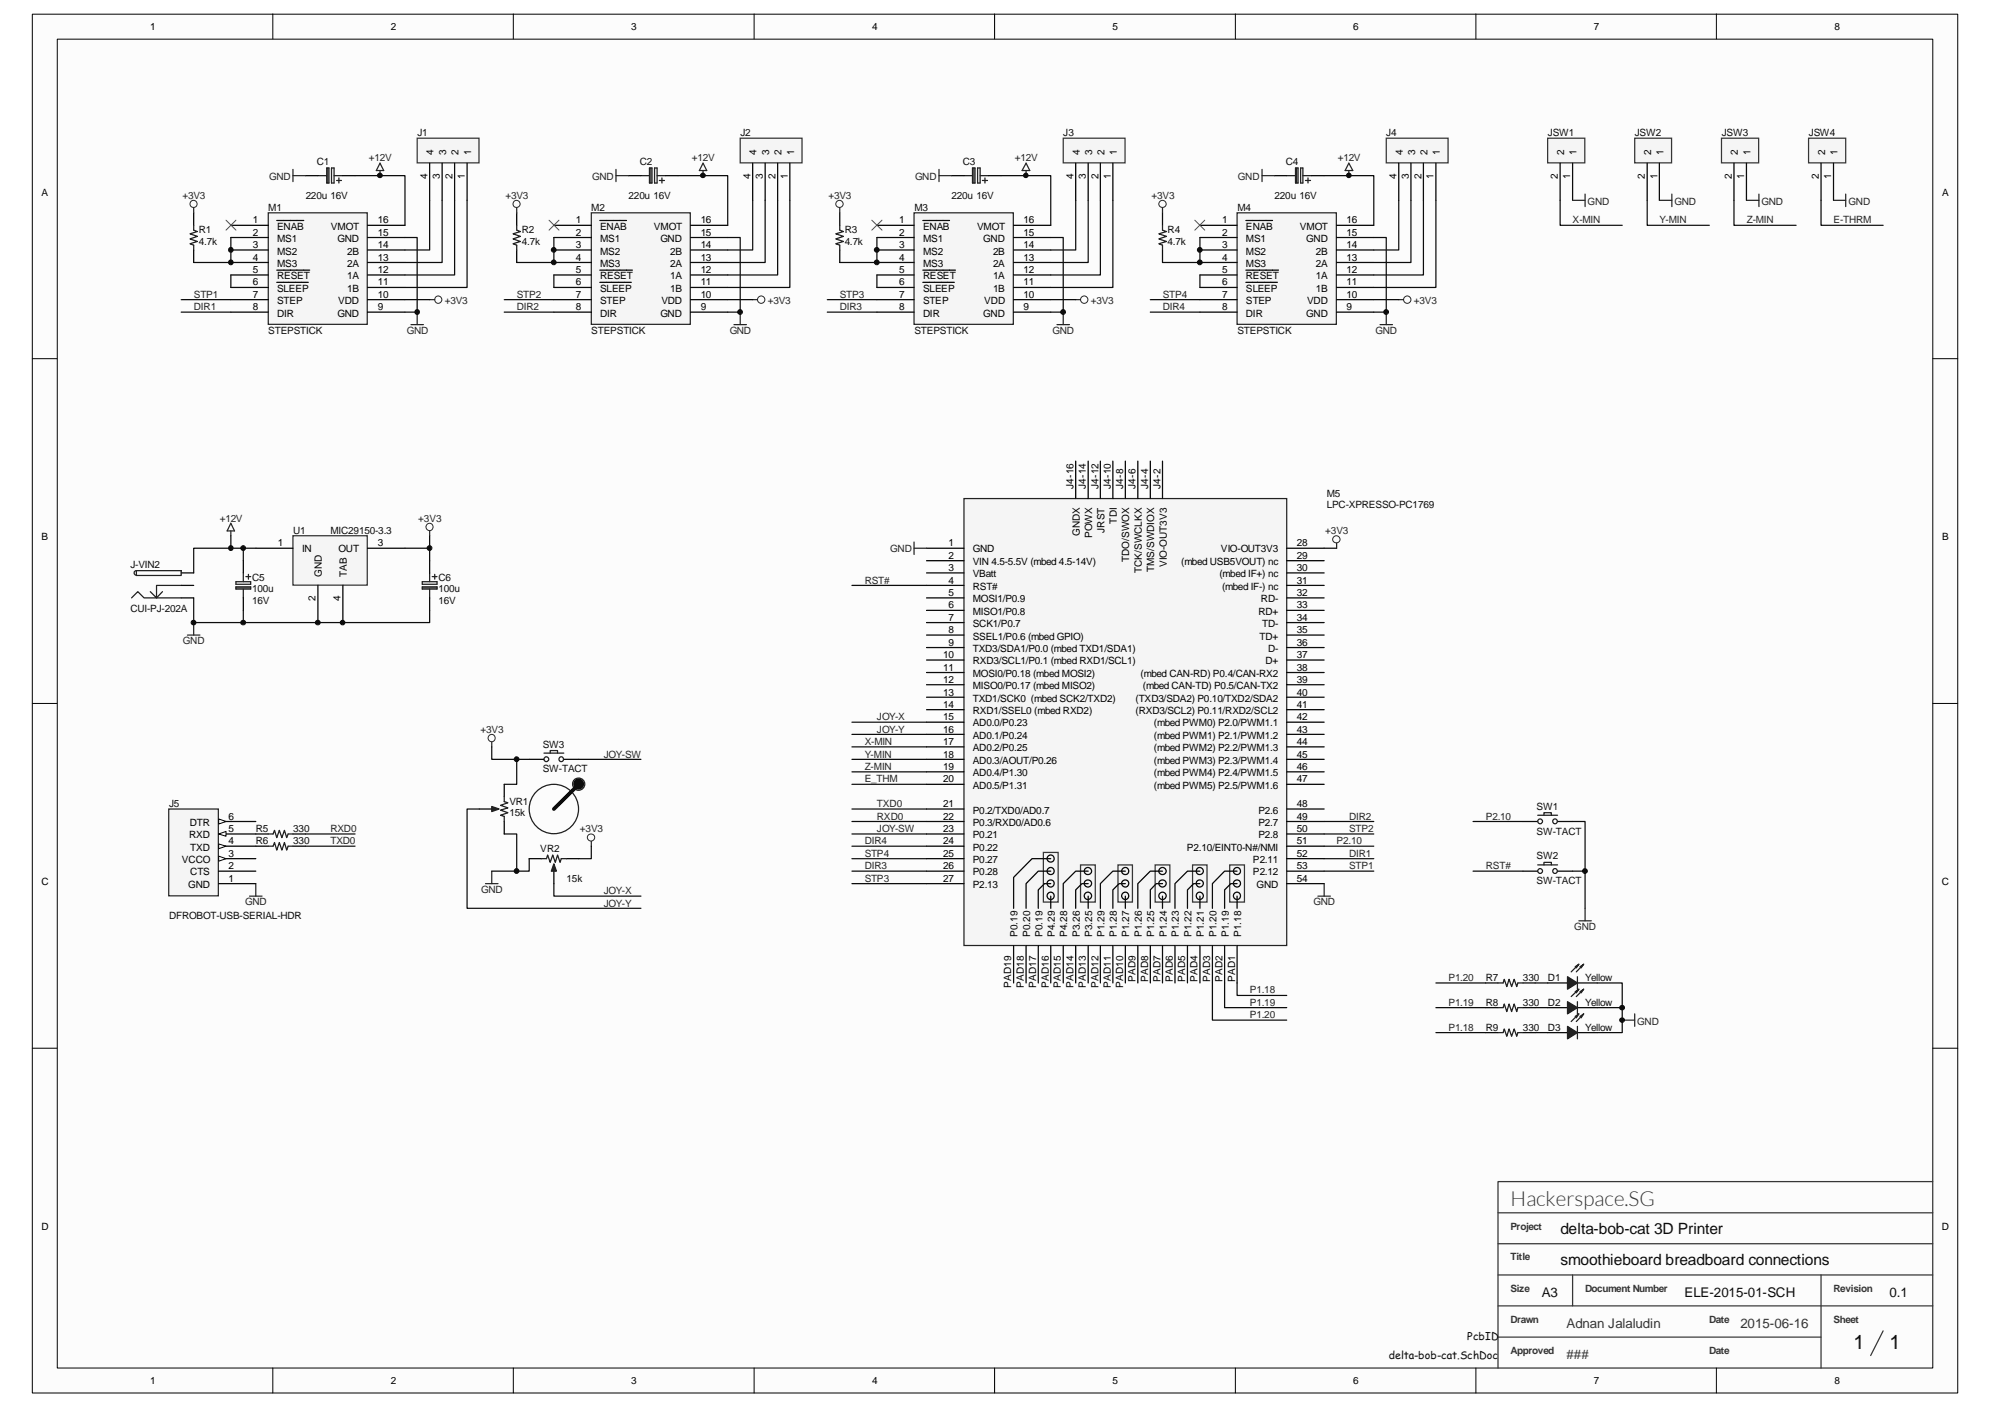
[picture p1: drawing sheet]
<svg xmlns="http://www.w3.org/2000/svg" width="297mm" height="210mm" viewBox="0 0 297 210" stroke-linecap="round" stroke-linejoin="round" font-family="sans-serif">
<defs><g id="words">
<text font-size="3.1" fill="#353535" x="225.5" y="179.9">Hackerspace.SG</text>
<g font-size="3" fill="#0e0e0e">
<text x="276.6" y="201.2">1</text>
<text x="282" y="201.2">1</text>
</g>
<g font-size="2.3" fill="#0e0e0e">
<text x="232.9" y="184.1">delta-bob-cat 3D Printer</text>
<text x="232.9" y="188.8">smoothieboard breadboard connections</text>
</g>
<g font-size="2" fill="#0e0e0e">
<text x="230.1" y="193.5">A3</text>
<text x="251.5" y="193.5">ELE-2015-01-SCH</text>
<text x="282" y="193.5">0.1</text>
</g>
<g font-size="2" fill="#353535">
<text x="233.8" y="198.1">Adnan Jalaludin</text>
<text x="233.8" y="202.8">###</text>
<text x="259.8" y="198.1">2015-06-16</text>
</g>
<g font-size="1.6" fill="#0e0e0e">
<text x="207.3" y="202.7">delta-bob-cat.SchDoc</text>
<text x="219" y="199.9">PcbID</text>
</g>
<g font-size="1.5">
<text x="22.4" y="4.5">1</text>
<text x="58.3" y="4.5">2</text>
<text x="94.2" y="4.5">3</text>
<text x="130.2" y="4.5">4</text>
<text x="166.1" y="4.5">5</text>
<text x="202" y="4.5">6</text>
<text x="237.9" y="4.5">7</text>
<text x="273.8" y="4.5">8</text>
<text x="64.7" y="23.1" transform="rotate(-90 64.7 23.1)">4</text>
<text x="66.6" y="23.1" transform="rotate(-90 66.6 23.1)">3</text>
<text x="68.4" y="23.1" transform="rotate(-90 68.4 23.1)">2</text>
<text x="70.3" y="23.1" transform="rotate(-90 70.3 23.1)">1</text>
<text x="112.9" y="23.1" transform="rotate(-90 112.9 23.1)">4</text>
<text x="114.8" y="23.1" transform="rotate(-90 114.8 23.1)">3</text>
<text x="116.7" y="23.1" transform="rotate(-90 116.7 23.1)">2</text>
<text x="118.5" y="23.1" transform="rotate(-90 118.5 23.1)">1</text>
<text x="161.2" y="23.1" transform="rotate(-90 161.2 23.1)">4</text>
<text x="163" y="23.1" transform="rotate(-90 163 23.1)">3</text>
<text x="164.9" y="23.1" transform="rotate(-90 164.9 23.1)">2</text>
<text x="166.7" y="23.1" transform="rotate(-90 166.7 23.1)">1</text>
<text x="209.4" y="23.1" transform="rotate(-90 209.4 23.1)">4</text>
<text x="211.2" y="23.1" transform="rotate(-90 211.2 23.1)">3</text>
<text x="213.1" y="23.1" transform="rotate(-90 213.1 23.1)">2</text>
<text x="214.9" y="23.1" transform="rotate(-90 214.9 23.1)">1</text>
<text x="233.5" y="23.1" transform="rotate(-90 233.5 23.1)">2</text>
<text x="235.3" y="23.1" transform="rotate(-90 235.3 23.1)">1</text>
<text x="246.5" y="23.1" transform="rotate(-90 246.5 23.1)">2</text>
<text x="248.3" y="23.1" transform="rotate(-90 248.3 23.1)">1</text>
<text x="259.4" y="23.1" transform="rotate(-90 259.4 23.1)">2</text>
<text x="261.3" y="23.1" transform="rotate(-90 261.3 23.1)">1</text>
<text x="272.4" y="23.1" transform="rotate(-90 272.4 23.1)">2</text>
<text x="274.3" y="23.1" transform="rotate(-90 274.3 23.1)">1</text>
<text x="6.2" y="29.2">A</text>
<text x="63.8" y="26.7" transform="rotate(-90 63.8 26.7)">4</text>
<text x="65.7" y="26.7" transform="rotate(-90 65.7 26.7)">3</text>
<text x="67.5" y="26.7" transform="rotate(-90 67.5 26.7)">2</text>
<text x="69.4" y="26.7" transform="rotate(-90 69.4 26.7)">1</text>
<text x="112" y="26.7" transform="rotate(-90 112 26.7)">4</text>
<text x="113.9" y="26.7" transform="rotate(-90 113.9 26.7)">3</text>
<text x="115.7" y="26.7" transform="rotate(-90 115.7 26.7)">2</text>
<text x="117.6" y="26.7" transform="rotate(-90 117.6 26.7)">1</text>
<text x="160.2" y="26.7" transform="rotate(-90 160.2 26.7)">4</text>
<text x="162.1" y="26.7" transform="rotate(-90 162.1 26.7)">3</text>
<text x="164" y="26.7" transform="rotate(-90 164 26.7)">2</text>
<text x="165.8" y="26.7" transform="rotate(-90 165.8 26.7)">1</text>
<text x="208.4" y="26.7" transform="rotate(-90 208.4 26.7)">4</text>
<text x="210.3" y="26.7" transform="rotate(-90 210.3 26.7)">3</text>
<text x="212.2" y="26.7" transform="rotate(-90 212.2 26.7)">2</text>
<text x="214" y="26.7" transform="rotate(-90 214 26.7)">1</text>
<text x="232.5" y="26.7" transform="rotate(-90 232.5 26.7)">2</text>
<text x="234.4" y="26.7" transform="rotate(-90 234.4 26.7)">1</text>
<text x="245.5" y="26.7" transform="rotate(-90 245.5 26.7)">2</text>
<text x="247.4" y="26.7" transform="rotate(-90 247.4 26.7)">1</text>
<text x="258.5" y="26.7" transform="rotate(-90 258.5 26.7)">2</text>
<text x="260.3" y="26.7" transform="rotate(-90 260.3 26.7)">1</text>
<text x="271.5" y="26.7" transform="rotate(-90 271.5 26.7)">2</text>
<text x="273.3" y="26.7" transform="rotate(-90 273.3 26.7)">1</text>
<text x="289.9" y="29.2">A</text>
<text x="37.8" y="33.3">1</text>
<text x="37.8" y="35.2">2</text>
<text x="41.4" y="34.2">ENAB</text>
<text x="49.4" y="34.2">VMOT</text>
<text x="56.4" y="35.2">15</text>
<text x="56.4" y="33.3">16</text>
<text x="86" y="33.3">1</text>
<text x="86" y="35.2">2</text>
<text x="89.6" y="34.2">ENAB</text>
<text x="97.6" y="34.2">VMOT</text>
<text x="104.6" y="33.3">16</text>
<text x="104.6" y="35.2">15</text>
<text x="134.2" y="33.3">1</text>
<text x="134.2" y="35.2">2</text>
<text x="137.8" y="34.2">ENAB</text>
<text x="145.8" y="34.2">VMOT</text>
<text x="152.8" y="35.2">15</text>
<text x="152.8" y="33.3">16</text>
<text x="182.4" y="33.3">1</text>
<text x="182.4" y="35.2">2</text>
<text x="186" y="34.2">ENAB</text>
<text x="194" y="34.2">VMOT</text>
<text x="201" y="35.2">15</text>
<text x="201" y="33.3">16</text>
<text x="37.8" y="37">3</text>
<text x="37.8" y="38.9">4</text>
<text x="37.8" y="40.7">5</text>
<text x="41.4" y="36.1">MS1</text>
<text x="41.4" y="38">MS2</text>
<text x="41.4" y="39.8">MS3</text>
<text x="41.4" y="41.7">RESET</text>
<text x="50.4" y="36.1">GND</text>
<text x="51.8" y="41.7">1A</text>
<text x="51.8" y="39.8">2A</text>
<text x="51.8" y="38">2B</text>
<text x="56.4" y="40.7">12</text>
<text x="56.4" y="38.9">13</text>
<text x="56.4" y="37">14</text>
<text x="86" y="37">3</text>
<text x="86" y="38.9">4</text>
<text x="86" y="40.7">5</text>
<text x="89.6" y="36.1">MS1</text>
<text x="89.6" y="38">MS2</text>
<text x="89.6" y="39.8">MS3</text>
<text x="89.6" y="41.7">RESET</text>
<text x="98.6" y="36.1">GND</text>
<text x="100" y="41.7">1A</text>
<text x="100" y="39.8">2A</text>
<text x="100" y="38">2B</text>
<text x="104.6" y="40.7">12</text>
<text x="104.6" y="38.9">13</text>
<text x="104.6" y="37">14</text>
<text x="134.2" y="37">3</text>
<text x="134.2" y="38.9">4</text>
<text x="134.2" y="40.7">5</text>
<text x="137.8" y="36.1">MS1</text>
<text x="137.8" y="38">MS2</text>
<text x="137.8" y="39.8">MS3</text>
<text x="137.8" y="41.7">RESET</text>
<text x="146.8" y="36.1">GND</text>
<text x="148.2" y="41.7">1A</text>
<text x="148.2" y="39.8">2A</text>
<text x="148.2" y="38">2B</text>
<text x="152.8" y="40.7">12</text>
<text x="152.8" y="38.9">13</text>
<text x="152.8" y="37">14</text>
<text x="182.4" y="37">3</text>
<text x="182.4" y="38.9">4</text>
<text x="182.4" y="40.7">5</text>
<text x="186" y="36.1">MS1</text>
<text x="186" y="38">MS2</text>
<text x="186" y="39.8">MS3</text>
<text x="186" y="41.7">RESET</text>
<text x="195" y="36.1">GND</text>
<text x="196.4" y="41.7">1A</text>
<text x="196.4" y="39.8">2A</text>
<text x="196.4" y="38">2B</text>
<text x="201" y="40.7">12</text>
<text x="201" y="38.9">13</text>
<text x="201" y="37">14</text>
<text x="37.8" y="42.6">6</text>
<text x="37.8" y="44.4">7</text>
<text x="37.8" y="46.3">8</text>
<text x="41.4" y="43.5">SLEEP</text>
<text x="41.4" y="45.4">STEP</text>
<text x="41.4" y="47.2">DIR</text>
<text x="50.4" y="47.2">GND</text>
<text x="50.5" y="45.4">VDD</text>
<text x="51.8" y="43.5">1B</text>
<text x="56.4" y="44.4">10</text>
<text x="56.4" y="46.3">9</text>
<text x="56.4" y="42.6">11</text>
<text x="86" y="42.6">6</text>
<text x="86" y="44.4">7</text>
<text x="86" y="46.3">8</text>
<text x="89.6" y="43.5">SLEEP</text>
<text x="89.6" y="45.4">STEP</text>
<text x="89.6" y="47.2">DIR</text>
<text x="98.6" y="47.2">GND</text>
<text x="98.7" y="45.4">VDD</text>
<text x="100" y="43.5">1B</text>
<text x="104.6" y="44.4">10</text>
<text x="104.6" y="46.3">9</text>
<text x="104.6" y="42.6">11</text>
<text x="134.2" y="42.6">6</text>
<text x="134.2" y="44.4">7</text>
<text x="134.2" y="46.3">8</text>
<text x="137.8" y="43.5">SLEEP</text>
<text x="137.8" y="45.4">STEP</text>
<text x="137.8" y="47.2">DIR</text>
<text x="146.8" y="47.2">GND</text>
<text x="146.9" y="45.4">VDD</text>
<text x="148.2" y="43.5">1B</text>
<text x="152.8" y="44.4">10</text>
<text x="152.8" y="42.6">11</text>
<text x="152.8" y="46.3">9</text>
<text x="182.4" y="42.6">6</text>
<text x="182.4" y="44.4">7</text>
<text x="182.4" y="46.3">8</text>
<text x="186" y="43.5">SLEEP</text>
<text x="186" y="45.4">STEP</text>
<text x="186" y="47.2">DIR</text>
<text x="195" y="47.2">GND</text>
<text x="195.1" y="45.4">VDD</text>
<text x="196.4" y="43.5">1B</text>
<text x="201" y="44.4">10</text>
<text x="201" y="46.3">9</text>
<text x="201" y="42.6">11</text>
<text x="160.2" y="72.9" transform="rotate(-90 160.2 72.9)">J4-16</text>
<text x="162.1" y="72.9" transform="rotate(-90 162.1 72.9)">J4-14</text>
<text x="164" y="72.9" transform="rotate(-90 164 72.9)">J4-12</text>
<text x="165.8" y="72.9" transform="rotate(-90 165.8 72.9)">J4-10</text>
<text x="167.6" y="72.9" transform="rotate(-90 167.6 72.9)">J4-8</text>
<text x="169.5" y="72.9" transform="rotate(-90 169.5 72.9)">J4-6</text>
<text x="171.4" y="72.9" transform="rotate(-90 171.4 72.9)">J4-4</text>
<text x="173.2" y="72.9" transform="rotate(-90 173.2 72.9)">J4-2</text>
<text x="6.2" y="80.6">B</text>
<text x="41.5" y="81.5">1</text>
<text x="45.1" y="82.4">IN</text>
<text x="50.5" y="82.4">OUT</text>
<text x="56.4" y="81.5">3</text>
<text x="141.6" y="81.5">1</text>
<text x="141.6" y="83.4">2</text>
<text x="145.2" y="82.4">GND</text>
<text x="161.2" y="80" transform="rotate(-90 161.2 80)">GNDX</text>
<text x="163" y="80.3" transform="rotate(-90 163 80.3)">POWX</text>
<text x="164.9" y="79.5" transform="rotate(-90 164.9 79.5)">JRST</text>
<text x="166.7" y="78.1" transform="rotate(-90 166.7 78.1)">TDI</text>
<text x="168.6" y="83.8" transform="rotate(-90 168.6 83.8)">TDO/SWOX</text>
<text x="182.2" y="82.4">VIO-OUT3V3</text>
<text x="193.6" y="81.5">28</text>
<text x="193.6" y="83.4">29</text>
<text x="289.9" y="80.6">B</text>
<text x="47.1" y="89.7" transform="rotate(-90 47.1 89.7)">2</text>
<text x="48" y="86.1" transform="rotate(-90 48 86.1)">GND</text>
<text x="50.8" y="89.7" transform="rotate(-90 50.8 89.7)">4</text>
<text x="51.8" y="86.1" transform="rotate(-90 51.8 86.1)">TAB</text>
<text x="141.6" y="85.2">3</text>
<text x="141.6" y="87.1">4</text>
<text x="141.6" y="88.9">5</text>
<text x="145.2" y="84.3">VIN 4.5-5.5V (mbed 4.5-14V)</text>
<text x="145.2" y="86.1">VBatt</text>
<text x="145.2" y="88">RST#</text>
<text x="145.2" y="89.8">MOSI1/P0.9</text>
<text x="170.4" y="85.5" transform="rotate(-90 170.4 85.5)">TCK/SWCLKX</text>
<text x="172.3" y="85.3" transform="rotate(-90 172.3 85.3)">TMS/SWDIOX</text>
<text x="174.2" y="84.6" transform="rotate(-90 174.2 84.6)">VIO-OUT3V3</text>
<text x="176.3" y="84.3">(mbed USB5VOUT) nc</text>
<text x="182" y="86.1">(mbed IF+) nc</text>
<text x="182.4" y="88">(mbed IF-) nc</text>
<text x="188.2" y="89.8">RD-</text>
<text x="193.6" y="85.2">30</text>
<text x="193.6" y="87.1">31</text>
<text x="193.6" y="88.9">32</text>
<text x="141.6" y="90.8">6</text>
<text x="141.6" y="92.6">7</text>
<text x="141.6" y="94.5">8</text>
<text x="145.2" y="91.7">MISO1/P0.8</text>
<text x="145.2" y="93.6">SCK1/P0.7</text>
<text x="145.2" y="95.4">SSEL1/P0.6 (mbed GPIO)</text>
<text x="187.8" y="91.7">RD+</text>
<text x="188" y="95.4">TD+</text>
<text x="188.4" y="93.6">TD-</text>
<text x="193.6" y="94.5">35</text>
<text x="193.6" y="90.8">33</text>
<text x="193.6" y="92.6">34</text>
<text x="140.8" y="98.2">10</text>
<text x="140.8" y="100">11</text>
<text x="140.8" y="101.9">12</text>
<text x="141.6" y="96.4">9</text>
<text x="145.2" y="97.2">TXD3/SDA1/P0.0 (mbed TXD1/SDA1)</text>
<text x="145.2" y="99.1">RXD3/SCL1/P0.1 (mbed RXD1/SCL1)</text>
<text x="145.2" y="101">MOSI0/P0.18 (mbed MOSI2)</text>
<text x="170.3" y="101">(mbed CAN-RD) P0.4/CAN-RX2</text>
<text x="188.9" y="99.1">D+</text>
<text x="189.3" y="97.2">D-</text>
<text x="193.6" y="100">38</text>
<text x="193.6" y="101.9">39</text>
<text x="193.6" y="96.4">36</text>
<text x="193.6" y="98.2">37</text>
<text x="140.8" y="103.8">13</text>
<text x="140.8" y="105.6">14</text>
<text x="140.8" y="107.4">15</text>
<text x="145.2" y="102.8">MISO0/P0.17 (mbed MISO2)</text>
<text x="145.2" y="104.7">TXD1/SCK0 (mbed SCK2/TXD2)</text>
<text x="145.2" y="106.5">RXD1/SSEL0 (mbed RXD2)</text>
<text x="169.5" y="104.7">(TXD3/SDA2) P0.10/TXD2/SDA2</text>
<text x="169.5" y="106.5">(RXD3/SCL2) P0.11/RXD2/SCL2</text>
<text x="170.6" y="102.8">(mbed CAN-TD) P0.5/CAN-TX2</text>
<text x="193.6" y="103.8">40</text>
<text x="193.6" y="105.6">41</text>
<text x="193.6" y="107.4">42</text>
<text x="140.8" y="109.3">16</text>
<text x="140.8" y="111.2">17</text>
<text x="140.8" y="113">18</text>
<text x="145.2" y="108.4">AD0.0/P0.23</text>
<text x="145.2" y="110.2">AD0.1/P0.24</text>
<text x="145.2" y="112.1">AD0.2/P0.25</text>
<text x="145.2" y="113.9">AD0.3/AOUT/P0.26</text>
<text x="172.3" y="108.4">(mbed PWM0) P2.0/PWM1.1</text>
<text x="172.3" y="110.2">(mbed PWM1) P2.1/PWM1.2</text>
<text x="172.3" y="112.1">(mbed PWM2) P2.2/PWM1.3</text>
<text x="172.3" y="113.9">(mbed PWM3) P2.3/PWM1.4</text>
<text x="193.6" y="109.3">43</text>
<text x="193.6" y="111.2">44</text>
<text x="193.6" y="113">45</text>
<text x="140.8" y="114.9">19</text>
<text x="140.8" y="116.7">20</text>
<text x="145.2" y="115.8">AD0.4/P1.30</text>
<text x="145.2" y="117.6">AD0.5/P1.31</text>
<text x="172.3" y="115.8">(mbed PWM4) P2.4/PWM1.5</text>
<text x="172.3" y="117.6">(mbed PWM5) P2.5/PWM1.6</text>
<text x="193.6" y="114.9">46</text>
<text x="193.6" y="116.7">47</text>
<text x="28.2" y="125.1">RXD</text>
<text x="28.3" y="123.2">DTR</text>
<text x="34.1" y="126">4</text>
<text x="34.1" y="124.1">5</text>
<text x="34.1" y="122.3">6</text>
<text x="140.8" y="120.4">21</text>
<text x="140.8" y="122.3">22</text>
<text x="140.8" y="124.1">23</text>
<text x="140.8" y="126">24</text>
<text x="145.2" y="121.4">P0.2/TXD0/AD0.7</text>
<text x="145.2" y="123.2">P0.3/RXD0/AD0.6</text>
<text x="145.2" y="125.1">P0.21</text>
<text x="187.8" y="121.4">P2.6</text>
<text x="187.8" y="123.2">P2.7</text>
<text x="187.8" y="125.1">P2.8</text>
<text x="193.6" y="126">51</text>
<text x="193.6" y="120.4">48</text>
<text x="193.6" y="122.3">49</text>
<text x="193.6" y="124.1">50</text>
<text x="27.1" y="128.8">VCCO</text>
<text x="28.4" y="130.6">CTS</text>
<text x="28.4" y="126.9">TXD</text>
<text x="34.1" y="129.7">2</text>
<text x="34.1" y="127.8">3</text>
<text x="34.1" y="131.5">1</text>
<text x="140.8" y="127.8">25</text>
<text x="140.8" y="129.7">26</text>
<text x="140.8" y="131.5">27</text>
<text x="145.2" y="126.9">P0.22</text>
<text x="145.2" y="128.8">P0.27</text>
<text x="145.2" y="130.6">P0.28</text>
<text x="177.2" y="126.9">P2.10/EINT0-N#/NMI</text>
<text x="187" y="128.8">P2.11</text>
<text x="187" y="130.6">P2.12</text>
<text x="193.6" y="127.8">52</text>
<text x="193.6" y="129.7">53</text>
<text x="193.6" y="131.5">54</text>
<text x="6.2" y="132">C</text>
<text x="28.1" y="132.5">GND</text>
<text x="145.2" y="132.5">P2.13</text>
<text x="187.6" y="132.5">GND</text>
<text x="289.9" y="132">C</text>
<text x="151.9" y="139.8" transform="rotate(-90 151.9 139.8)">P0.19</text>
<text x="153.8" y="139.8" transform="rotate(-90 153.8 139.8)">P0.20</text>
<text x="155.6" y="139.8" transform="rotate(-90 155.6 139.8)">P0.19</text>
<text x="157.4" y="139.8" transform="rotate(-90 157.4 139.8)">P4.29</text>
<text x="159.3" y="139.8" transform="rotate(-90 159.3 139.8)">P4.28</text>
<text x="161.2" y="139.8" transform="rotate(-90 161.2 139.8)">P3.26</text>
<text x="163" y="139.8" transform="rotate(-90 163 139.8)">P3.25</text>
<text x="164.9" y="139.8" transform="rotate(-90 164.9 139.8)">P1.29</text>
<text x="166.7" y="139.8" transform="rotate(-90 166.7 139.8)">P1.28</text>
<text x="168.6" y="139.8" transform="rotate(-90 168.6 139.8)">P1.27</text>
<text x="170.4" y="139.8" transform="rotate(-90 170.4 139.8)">P1.26</text>
<text x="172.3" y="139.8" transform="rotate(-90 172.3 139.8)">P1.25</text>
<text x="174.2" y="139.8" transform="rotate(-90 174.2 139.8)">P1.24</text>
<text x="176" y="139.8" transform="rotate(-90 176 139.8)">P1.23</text>
<text x="177.8" y="139.8" transform="rotate(-90 177.8 139.8)">P1.22</text>
<text x="179.7" y="139.8" transform="rotate(-90 179.7 139.8)">P1.21</text>
<text x="181.6" y="139.8" transform="rotate(-90 181.6 139.8)">P1.20</text>
<text x="183.4" y="139.8" transform="rotate(-90 183.4 139.8)">P1.19</text>
<text x="185.2" y="139.8" transform="rotate(-90 185.2 139.8)">P1.18</text>
<text x="151" y="147.4" transform="rotate(-90 151 147.4)">PAD19</text>
<text x="152.8" y="147.4" transform="rotate(-90 152.8 147.4)">PAD18</text>
<text x="154.7" y="147.4" transform="rotate(-90 154.7 147.4)">PAD17</text>
<text x="156.5" y="147.4" transform="rotate(-90 156.5 147.4)">PAD16</text>
<text x="158.4" y="147.4" transform="rotate(-90 158.4 147.4)">PAD15</text>
<text x="160.2" y="147.4" transform="rotate(-90 160.2 147.4)">PAD14</text>
<text x="162.1" y="147.4" transform="rotate(-90 162.1 147.4)">PAD13</text>
<text x="164" y="147.4" transform="rotate(-90 164 147.4)">PAD12</text>
<text x="165.8" y="147.4" transform="rotate(-90 165.8 147.4)">PAD11</text>
<text x="167.6" y="147.4" transform="rotate(-90 167.6 147.4)">PAD10</text>
<text x="169.5" y="146.5" transform="rotate(-90 169.5 146.5)">PAD9</text>
<text x="171.4" y="146.5" transform="rotate(-90 171.4 146.5)">PAD8</text>
<text x="173.2" y="146.5" transform="rotate(-90 173.2 146.5)">PAD7</text>
<text x="175.1" y="146.5" transform="rotate(-90 175.1 146.5)">PAD6</text>
<text x="176.9" y="146.5" transform="rotate(-90 176.9 146.5)">PAD5</text>
<text x="178.8" y="146.5" transform="rotate(-90 178.8 146.5)">PAD4</text>
<text x="180.6" y="146.5" transform="rotate(-90 180.6 146.5)">PAD3</text>
<text x="182.5" y="146.5" transform="rotate(-90 182.5 146.5)">PAD2</text>
<text x="184.4" y="146.5" transform="rotate(-90 184.4 146.5)">PAD1</text>
<text x="6.2" y="183.4">D</text>
<text x="289.9" y="183.4">D</text>
<text x="22.4" y="206.5">1</text>
<text x="58.3" y="206.5">2</text>
<text x="94.2" y="206.5">3</text>
<text x="130.2" y="206.5">4</text>
<text x="166.1" y="206.5">5</text>
<text x="202" y="206.5">6</text>
<text x="237.9" y="206.5">7</text>
<text x="273.8" y="206.5">8</text>
</g>
<g font-size="1.5" fill="#0e0e0e">
<text x="62.3" y="20.4">J1</text>
<text x="110.5" y="20.4">J2</text>
<text x="158.7" y="20.4">J3</text>
<text x="206.9" y="20.4">J4</text>
<text x="231.1" y="20.4">JSW1</text>
<text x="244" y="20.4">JSW2</text>
<text x="257" y="20.4">JSW3</text>
<text x="270" y="20.4">JSW4</text>
<text x="45.6" y="29.6">220u 16V</text>
<text x="47.3" y="24.6">C1</text>
<text x="93.8" y="29.6">220u 16V</text>
<text x="95.5" y="24.6">C2</text>
<text x="142" y="29.6">220u 16V</text>
<text x="143.7" y="24.6">C3</text>
<text x="190.2" y="29.6">220u 16V</text>
<text x="191.9" y="24.6">C4</text>
<text x="29.7" y="34.8">R1</text>
<text x="40" y="31.5">M1</text>
<text x="77.9" y="34.8">R2</text>
<text x="88.3" y="31.5">M2</text>
<text x="126.1" y="34.8">R3</text>
<text x="136.5" y="31.5">M3</text>
<text x="174.3" y="34.8">R4</text>
<text x="184.7" y="31.5">M4</text>
<text x="29.7" y="36.5">4.7k</text>
<text x="77.9" y="36.5">4.7k</text>
<text x="126.1" y="36.5">4.7k</text>
<text x="174.3" y="36.5">4.7k</text>
<text x="40" y="49.8">STEPSTICK</text>
<text x="88.3" y="49.8">STEPSTICK</text>
<text x="136.5" y="49.8">STEPSTICK</text>
<text x="184.7" y="49.8">STEPSTICK</text>
<text x="198" y="74.1">M5</text>
<text x="198" y="75.8">LPC-XPRESSO-PC1769</text>
<text x="43.8" y="79.7">U1</text>
<text x="49.3" y="79.7">MIC29150-3.3</text>
<text x="19.5" y="84.7">J-VIN2</text>
<text x="37.6" y="86.7">C5</text>
<text x="37.6" y="88.3">100u</text>
<text x="65.4" y="86.7">C6</text>
<text x="65.4" y="88.3">100u</text>
<text x="19.5" y="91.3">CUI-PJ-202A</text>
<text x="37.6" y="90">16V</text>
<text x="65.4" y="90">16V</text>
<text x="81" y="111.5">SW3</text>
<text x="81" y="115.2">SW-TACT</text>
<text x="25.2" y="120.4">J5</text>
<text x="38.2" y="126">R6</text>
<text x="38.2" y="124.1">R5</text>
<text x="43.8" y="126">330</text>
<text x="43.8" y="124.1">330</text>
<text x="76" y="120.1">VR1</text>
<text x="76" y="121.7">15k</text>
<text x="229.4" y="120.8">SW1</text>
<text x="229.4" y="124.5">SW-TACT</text>
<text x="80.6" y="127.1">VR2</text>
<text x="84.5" y="131.5">15k</text>
<text x="229.4" y="128.2">SW2</text>
<text x="229.4" y="131.9">SW-TACT</text>
<text x="25.2" y="137.1">DFROBOT-USB-SERIAL-HDR</text>
<text x="221.8" y="146.3">R7</text>
<text x="227.3" y="146.3">330</text>
<text x="231.1" y="146.3">D1</text>
<text x="236.6" y="146.3">Yellow</text>
<text x="221.8" y="150.1">R8</text>
<text x="221.8" y="153.8">R9</text>
<text x="227.3" y="150.1">330</text>
<text x="227.3" y="153.8">330</text>
<text x="231.1" y="150.1">D2</text>
<text x="231.1" y="153.8">D3</text>
<text x="236.6" y="150.1">Yellow</text>
<text x="236.6" y="153.8">Yellow</text>
</g>
<g font-size="1.5" fill="#262626">
<text x="27.2" y="29.6">+3V3</text>
<text x="40.2" y="26.8">GND</text>
<text x="55" y="24">+12V</text>
<text x="75.4" y="29.6">+3V3</text>
<text x="88.4" y="26.8">GND</text>
<text x="103.2" y="24">+12V</text>
<text x="123.7" y="29.6">+3V3</text>
<text x="136.6" y="26.8">GND</text>
<text x="151.5" y="24">+12V</text>
<text x="171.9" y="29.6">+3V3</text>
<text x="184.8" y="26.8">GND</text>
<text x="199.7" y="24">+12V</text>
<text x="234.7" y="33.3">X-MIN</text>
<text x="237" y="30.6">GND</text>
<text x="247.7" y="33.3">Y-MIN</text>
<text x="249.9" y="30.6">GND</text>
<text x="260.7" y="33.3">Z-MIN</text>
<text x="262.9" y="30.6">GND</text>
<text x="273.7" y="33.3">E-THRM</text>
<text x="275.9" y="30.6">GND</text>
<text x="28.9" y="44.4">STP1</text>
<text x="28.9" y="46.3">DIR1</text>
<text x="66.4" y="45.4">+3V3</text>
<text x="77.1" y="44.4">STP2</text>
<text x="77.1" y="46.3">DIR2</text>
<text x="114.6" y="45.4">+3V3</text>
<text x="125.3" y="44.4">STP3</text>
<text x="125.3" y="46.3">DIR3</text>
<text x="162.8" y="45.4">+3V3</text>
<text x="173.6" y="44.4">STP4</text>
<text x="173.6" y="46.3">DIR4</text>
<text x="211" y="45.4">+3V3</text>
<text x="60.7" y="49.8">GND</text>
<text x="108.9" y="49.8">GND</text>
<text x="157.1" y="49.8">GND</text>
<text x="205.3" y="49.8">GND</text>
<text x="32.8" y="77.8">+12V</text>
<text x="62.4" y="77.8">+3V3</text>
<text x="132.9" y="82.4">GND</text>
<text x="197.8" y="79.7">+3V3</text>
<text x="129.1" y="87.1">RST#</text>
<text x="27.3" y="96.1">GND</text>
<text x="130.9" y="107.4">JOY-X</text>
<text x="71.7" y="109.3">+3V3</text>
<text x="90.1" y="113">JOY-SW</text>
<text x="129.1" y="111.2">X-MIN</text>
<text x="129.1" y="113">Y-MIN</text>
<text x="130.9" y="109.3">JOY-Y</text>
<text x="129.1" y="114.9">Z-MIN</text>
<text x="129.1" y="116.7">E_THM</text>
<text x="49.3" y="126">TXD0</text>
<text x="49.3" y="124.1">RXD0</text>
<text x="86.6" y="124.1">+3V3</text>
<text x="129.1" y="126">DIR4</text>
<text x="130.9" y="120.4">TXD0</text>
<text x="130.9" y="122.3">RXD0</text>
<text x="130.9" y="124.1">JOY-SW</text>
<text x="199.5" y="126">P2.10</text>
<text x="201.4" y="124.1">STP2</text>
<text x="201.4" y="122.3">DIR2</text>
<text x="221.8" y="122.3">P2.10</text>
<text x="129.1" y="131.5">STP3</text>
<text x="129.1" y="129.7">DIR3</text>
<text x="129.1" y="127.8">STP4</text>
<text x="201.4" y="129.7">STP1</text>
<text x="201.4" y="127.8">DIR1</text>
<text x="221.8" y="129.7">RST#</text>
<text x="36.6" y="135">GND</text>
<text x="71.8" y="133.2">GND</text>
<text x="90.1" y="133.4">JOY-X</text>
<text x="90.1" y="135.3">JOY-Y</text>
<text x="196" y="135">GND</text>
<text x="235" y="138.8">GND</text>
<text x="186.6" y="148.2">P1.18</text>
<text x="216.2" y="146.3">P1.20</text>
<text x="186.6" y="151.9">P1.20</text>
<text x="186.6" y="150.1">P1.19</text>
<text x="216.2" y="150.1">P1.19</text>
<text x="216.2" y="153.8">P1.18</text>
<text x="244.4" y="152.9">GND</text>
</g>
<g font-size="1.5" fill="#353535">
<text x="225.5" y="183.4">Project</text>
<text x="225.5" y="188">Title</text>
<text x="225.5" y="192.7">Size</text>
<text x="225.5" y="197.3">Drawn</text>
<text x="236.6" y="192.7">Document Number</text>
<text x="255.1" y="197.3">Date</text>
<text x="273.7" y="192.7">Revision</text>
<text x="273.7" y="197.3">Sheet</text>
<text x="225.5" y="202">Approved</text>
<text x="255.1" y="202">Date</text>
</g>
</g></defs>
<path d="M4.9 2.2h287.3v205.6h-287.3z" fill="#fcfcfc"/>
<path d="M4.8 2.1h287.4v205.7h-287.4z" fill="none" stroke="#000" stroke-width=".15"/>
<path d="M8.6 5.9h279.9v198.2h-279.9z" fill="#fcfcfc"/>
<g fill="none" stroke="#000" stroke-width=".15">
<path d="M8.5 5.8h280v198.3h-280zM40.7 2.1v3.7M76.6 2.1v3.7M112.6 2.1v3.7M148.5 2.1v3.7M184.4 2.1v3.7M220.3 2.1v3.7M256.2 2.1v3.7M4.8 53.5h3.7M288.5 53.5h3.7M4.8 104.9h3.7M288.5 104.9h3.7"/>
<path d="M4.8 156.4h3.7M288.5 156.4h3.7M40.7 204.1v3.7M76.6 204.1v3.7M112.6 204.1v3.7M148.5 204.1v3.7M184.4 204.1v3.7M220.3 204.1v3.7M256.2 204.1v3.7"/>
</g>
<path d="M288.5 176.3h-64.9v27.8M223.6 199.5h48.2M223.6 194.8h64.9M223.6 190.2h64.9M223.6 185.5h64.9M223.6 180.9h64.9M234.7 190.2v4.6M271.8 190.2v13.9M281.1 198.5l-1.9 3.7" fill="none" stroke="#353535" stroke-width=".19"/>
<path d="M40 31.7h14.8v16.7h-14.8z" fill-rule="evenodd" fill="#f5f5f5"/>
<path d="M40 31.7h14.8v16.7h-14.8z" fill="none" stroke="#262626" stroke-width=".19"/>
<g fill="none" stroke="#000" stroke-width=".19">
<path d="M34.5 39.2h5.5M34.5 37.3h5.5M34.5 35.4h5.5M34.5 33.6h5.5M41.3 32.9h4M45.6 26.2h1.9M51.2 26.2h1.8M54.9 39.2h5.5M54.9 37.3h5.5M54.9 35.4h5.5M54.9 33.6h5.5M34.5 46.6h5.5"/>
<path d="M34.5 44.7h5.5M34.5 42.9h5.5M34.5 41h5.5M41.3 40.3h4.9M41.3 42.1h4.7M54.9 46.6h5.5M54.9 44.7h5.5M54.9 42.9h5.5M54.9 41h5.5M227.3 122.6h2.2M227.3 130h2.2M232.5 122.6h2.2"/>
<path d="M232.5 130h2.2"/>
</g>
<path d="M27 46.6h7.5M27 44.7h7.5" fill="none" stroke="#0e0e0e" stroke-width=".19"/>
<g fill="none" stroke="#1c1c1c" stroke-width=".19">
<path d="M47.5 26.2h1.3M48.8 25.1h.3v2.2h-.3zM48.9 25.1v2.2M49.5 25.1h.4v2.2h-.4zM49.9 26.2h1.3M50.2 26.9h.8M50.6 26.5v.8M229.5 121.6h3M229.5 129h3M230.5 121.6v-.4h1.1v.4M230.5 129v-.3h1.1v.3"/>
<circle cx="229.9" cy="122.5" r=".36"/>
<circle cx="229.9" cy="129.9" r=".36"/>
<circle cx="232.1" cy="129.9" r=".35"/>
<circle cx="232.1" cy="122.5" r=".35"/>
</g>
<path d="M62.3 20.6h9.2v3.7h-9.2z" fill-rule="evenodd" fill="#f5f5f5"/>
<path d="M62.3 20.6h9.2v3.7h-9.2z" fill="none" stroke="#343434" stroke-width=".19"/>
<path d="M64.1 24.3v5.6M66 24.3v5.6M67.9 24.3v5.6M69.7 24.3v5.6" fill="none" stroke="#000" stroke-width=".19"/>
<path d="M143.9 74.4h48.2v66.7h-48.2z" fill-rule="evenodd" fill="#f5f5f5"/>
<path d="M143.9 74.4h48.2v66.7h-48.2z" fill="none" stroke="#262626" stroke-width=".19"/>
<g fill="none" stroke="#000" stroke-width=".19">
<path d="M138.3 81.8h5.6M138.3 83.7h5.6M138.3 85.5h5.6M138.3 87.3h5.6M138.3 89.2h5.6M138.3 91.1h5.6M138.3 92.9h5.6M138.3 94.7h5.6M138.3 96.6h5.6M138.3 98.5h5.6M192.1 81.8h5.6M192.1 83.7h5.6"/>
<path d="M192.1 85.5h5.6M192.1 87.3h5.6M192.1 89.2h5.6M192.1 91.1h5.6M192.1 92.9h5.6M192.1 94.7h5.6M192.1 96.6h5.6M192.1 98.5h5.6M138.3 100.3h5.6M138.3 102.2h5.6M138.3 104h5.6M138.3 105.9h5.6"/>
<path d="M138.3 107.7h5.6M138.3 109.6h5.6M138.3 111.4h5.6M138.3 113.3h5.6M138.3 115.1h5.6M138.3 117h5.6M192.1 100.3h5.6M192.1 102.2h5.6M192.1 104h5.6M192.1 105.9h5.6M192.1 107.7h5.6M192.1 109.6h5.6"/>
<path d="M192.1 111.4h5.6M192.1 113.3h5.6M192.1 115.1h5.6M192.1 117h5.6M138.3 120.7h5.6M138.3 122.6h5.6M138.3 124.4h5.6M138.3 126.2h5.6M138.3 128.1h5.6M138.3 130h5.6M138.3 131.8h5.6M192.1 120.7h5.6"/>
<path d="M192.1 122.6h5.6M192.1 124.4h5.6M192.1 126.2h5.6M192.1 128.1h5.6M192.1 130h5.6M192.1 131.8h5.6M151.3 141.1v5.5M153.2 141.1v5.5M155 141.1v5.5M156.8 141.1v5.5M158.7 141.1v5.5M160.6 141.1v5.5"/>
<path d="M162.4 141.1v5.5M164.2 141.1v5.5M166.1 141.1v5.5M168 141.1v5.5M169.8 141.1v5.5M171.7 141.1v5.5M173.5 141.1v5.5M175.4 141.1v5.5M177.2 141.1v5.5M179.1 141.1v5.5M181 141.1v5.5M182.8 141.1v5.5"/>
<path d="M184.7 141.1v5.5"/>
</g>
<path d="M183.6 129h2.2v5.6h-2.2z" fill-rule="evenodd" fill="#f5f5f5"/>
<path d="M183.6 129h2.2v5.6h-2.2z" fill="none" stroke="#343434" stroke-width=".19"/>
<g fill="none" stroke="#000" stroke-width=".19">
<path d="M184.7 130h-1.9l-1.8 1.8v3.7M184.7 131.8h-1l-.9 1v2.7M184.7 133.7v1.8"/>
<circle cx="184.6" cy="133.6" r=".53"/>
<circle cx="184.6" cy="131.8" r=".53"/>
<circle cx="184.6" cy="129.9" r=".53"/>
</g>
<path d="M178 129h2.2v5.6h-2.2z" fill-rule="evenodd" fill="#f5f5f5"/>
<path d="M178 129h2.2v5.6h-2.2z" fill="none" stroke="#343434" stroke-width=".19"/>
<g fill="none" stroke="#000" stroke-width=".19">
<path d="M179.1 130h-1.9l-1.8 1.8v3.7M179.1 131.8h-.9l-1 1v2.7M179.1 133.7v1.8"/>
<circle cx="179.1" cy="133.6" r=".54"/>
<circle cx="179.1" cy="129.9" r=".54"/>
<circle cx="179.1" cy="131.8" r=".54"/>
</g>
<path d="M172.4 129h2.2v5.6h-2.2z" fill-rule="evenodd" fill="#f5f5f5"/>
<path d="M172.4 129h2.2v5.6h-2.2z" fill="none" stroke="#343434" stroke-width=".19"/>
<g fill="none" stroke="#000" stroke-width=".19">
<path d="M173.5 130h-1.8l-1.9 1.8v3.7M173.5 131.8h-.9l-.9 1v2.7M173.5 133.7v1.8"/>
<circle cx="173.5" cy="133.6" r=".55"/>
<circle cx="173.5" cy="131.8" r=".54"/>
<circle cx="173.5" cy="129.9" r=".54"/>
</g>
<path d="M166.9 129h2.1v5.6h-2.1z" fill-rule="evenodd" fill="#f5f5f5"/>
<path d="M166.9 129h2.1v5.6h-2.1z" fill="none" stroke="#343434" stroke-width=".19"/>
<g fill="none" stroke="#000" stroke-width=".19">
<path d="M168 130h-1.9l-1.9 1.8v3.7M168 131.8h-1l-.9 1v2.7M168 133.7v1.8"/>
<circle cx="167.9" cy="133.6" r=".53"/>
<circle cx="168" cy="129.9" r=".53"/>
<circle cx="168" cy="131.8" r=".53"/>
</g>
<path d="M161.3 129h2.2v5.6h-2.2z" fill-rule="evenodd" fill="#f5f5f5"/>
<path d="M161.3 129h2.2v5.6h-2.2z" fill="none" stroke="#343434" stroke-width=".19"/>
<g fill="none" stroke="#000" stroke-width=".19">
<path d="M162.4 130h-1.8l-1.9 1.8v3.7M162.4 131.8h-.9l-.9 1v2.7M162.4 133.7v1.8"/>
<circle cx="162.4" cy="133.6" r=".55"/>
<circle cx="162.4" cy="131.8" r=".54"/>
<circle cx="162.4" cy="129.9" r=".54"/>
</g>
<path d="M155.7 127.2h2.2v7.4h-2.2z" fill-rule="evenodd" fill="#f5f5f5"/>
<path d="M155.7 127.2h2.2v7.4h-2.2z" fill="none" stroke="#343434" stroke-width=".19"/>
<g fill="none" stroke="#000" stroke-width=".19">
<path d="M160.6 68.8v5.6M162.4 68.8v5.6M164.2 68.8v5.6M166.1 68.8v5.6M168 68.8v5.6M169.8 68.8v5.6M171.7 68.8v5.6M173.5 68.8v5.6M156.8 130h-1.8l-1.8 1.8v3.7M156.8 131.8h-.9l-.9 1v2.7M156.8 128.1h-2.8l-2.7 2.8v4.6M156.8 133.7v1.8"/>
<path d="M231 146.6h3M235.5 146.6h2.9"/>
<circle cx="156.8" cy="133.6" r=".53"/>
<circle cx="156.8" cy="128.1" r=".53"/>
<circle cx="156.8" cy="129.9" r=".53"/>
<circle cx="156.8" cy="131.8" r=".53"/>
</g>
<path d="M234 145.7l1.5 .9-1.5 1z" fill="#1c1c1c"/>
<path d="M223.6 146.6h.8l.1-.5 .4 1.1 .4-1.1 .3 1.1 .4-1.1 .4 1.1 .2-.6h.7M234 145.7l1.5 .9-1.5 1zM235.1 144.2l.6-.4-.4 .6M235.5 145.7v1.9M235.7 143.8l-1.2 1.2M235.8 144.2l.6-.4-.4 .6M236.4 143.8l-1.1 1.2" fill="none" stroke="#1c1c1c" stroke-width=".19"/>
<path d="M221.7 146.6h1.9M227.3 146.6h1.8M231 150.3h3M235.5 150.3h2.9" fill="none" stroke="#000" stroke-width=".19"/>
<path d="M229.1 146.6h1.9" fill="none" stroke="#0e0e0e" stroke-width=".19"/>
<path d="M234 149.4l1.5 .9-1.5 1z" fill="#1c1c1c"/>
<path d="M223.6 150.3h.8l.1-.5 .4 1.1 .4-1.1 .3 1.1 .4-1.1 .4 1.1 .2-.6h.7M234 149.4l1.5 .9-1.5 1zM235.1 148l.6-.4-.4 .5M235.5 149.4v1.9M235.7 147.6l-1.2 1.1M235.8 148l.6-.4-.4 .5M236.4 147.6l-1.1 1.1" fill="none" stroke="#1c1c1c" stroke-width=".19"/>
<path d="M221.7 150.3h1.9M227.3 150.3h1.8M231 154.1h3M235.5 154.1h2.9" fill="none" stroke="#000" stroke-width=".19"/>
<path d="M229.1 150.3h1.9" fill="none" stroke="#0e0e0e" stroke-width=".19"/>
<path d="M234 153.1l1.5 1-1.5 .9z" fill="#1c1c1c"/>
<path d="M223.6 154.1h.8l.1-.6 .4 1.1 .4-1.1 .3 1.1 .4-1.1 .4 1.1 .2-.5h.7M234 153.1l1.5 1-1.5 .9zM235.1 151.6l.6-.3-.4 .5M235.5 153.1v1.9M235.7 151.3l-1.2 1.1M235.8 151.6l.6-.3-.4 .5M236.4 151.3l-1.1 1.1" fill="none" stroke="#1c1c1c" stroke-width=".19"/>
<path d="M221.7 154.1h1.9M227.3 154.1h1.8" fill="none" stroke="#000" stroke-width=".19"/>
<g fill="none" stroke="#0e0e0e" stroke-width=".19">
<path d="M127.2 87.3h11.1M127.2 126.2h11.1M127.2 122.6h11.1M127.2 130h11.1M127.2 124.4h11.1M127.2 128.1h11.1M127.2 131.8h11.1M127.2 120.7h11.1M197.7 126.2h7.4M197.7 122.6h7.4M197.7 130h7.4M197.7 124.4h7.4"/>
<path d="M197.7 128.1h7.4M219.9 122.6h7.4M219.9 130h7.4M234.7 122.6h1.9v12.9M234.7 130h1.9M181 146.6v5.6h11.1M182.8 146.6v3.7h9.3M184.7 146.6v1.9h7.4M214.3 154.1h7.4M214.3 150.3h7.4M214.3 146.6h7.4M229.1 154.1h1.9"/>
<path d="M238.4 146.6h3.7v7.5h-3.7M238.4 150.3h3.7"/>
</g>
<path d="M37.3 133.7h1.8M38.2 131.8v1.9M196.7 133.7h1.9M197.7 131.8v1.9M235.7 137.4h1.8M236.6 135.5v1.9M242.1 152.2h1.9M244 151.3v1.8" fill="none" stroke="#262626" stroke-width=".19"/>
<path d="M25.2 120.7h7.4v12.9h-7.4z" fill-rule="evenodd" fill="#f5f5f5"/>
<path d="M25.2 120.7h7.4v12.9h-7.4z" fill="none" stroke="#262626" stroke-width=".19"/>
<path d="M32.6 131.8h5.6M32.6 130h5.6M32.6 128.1h5.6" fill="none" stroke="#000" stroke-width=".19"/>
<path d="M32.6 127.7l1.1 .4-1.1 .4z" fill="#fcfcfc"/>
<path d="M32.6 127.7l1.1 .4-1.1 .4z" fill="none" stroke="#000" stroke-width=".15"/>
<path d="M32.6 126.2h5.6" fill="none" stroke="#000" stroke-width=".19"/>
<path d="M32.6 125.9l1.1 .3-1.1 .4z" fill="#fcfcfc"/>
<path d="M32.6 125.9l1.1 .3-1.1 .4z" fill="none" stroke="#000" stroke-width=".15"/>
<path d="M32.6 124.4h5.6" fill="none" stroke="#000" stroke-width=".19"/>
<path d="M32.6 124.4l1.1-.4v.8z" fill="#fcfcfc"/>
<path d="M32.6 124.4l1.1-.4v.8z" fill="none" stroke="#000" stroke-width=".15"/>
<path d="M32.6 122.6h5.6" fill="none" stroke="#000" stroke-width=".19"/>
<path d="M32.6 122.2l1.1 .4-1.1 .3z" fill="#fcfcfc"/>
<path d="M32.6 122.2l1.1 .4-1.1 .3z" fill="none" stroke="#000" stroke-width=".15"/>
<path d="M27 85.5h1.9M27 89.2h1.9M27 87.3h1.9M38.2 126.2h1.8M38.2 124.4h1.8M43.7 126.2h1.9M43.7 124.4h1.9" fill="none" stroke="#000" stroke-width=".19"/>
<path d="M19.6 89.2l1-.9 .9 .9h5.5M20.4 85.1h6.6v.8h-6.6zM20.4 85.1a.34 .34 0 0 0-.4 .4 .34 .34 0 0 0 .4 .3M24.3 88.3l-.9 .9M27 87.3h-3.6v1.9l-1-.9M40 126.2h.8l.2-.5 .3 1.1 .4-1.1 .4 1.1 .4-1.1 .3 1.1 .2-.6h.7M40 124.4h.8l.2-.5 .3 1.1 .4-1.1 .4 1.1 .4-1.1 .3 1.1 .2-.6h.7" fill="none" stroke="#1c1c1c" stroke-width=".19"/>
<path d="M45.6 126.2h7.4M45.6 124.4h7.4" fill="none" stroke="#0e0e0e" stroke-width=".19"/>
<path d="M43.7 79.9h11.1v7.4h-11.1z" fill-rule="evenodd" fill="#f5f5f5"/>
<path d="M43.7 79.9h11.1v7.4h-11.1z" fill="none" stroke="#2e2e2e" stroke-width=".19"/>
<path d="M36.3 83.7v1.8M36.3 89.2v1.9M38.2 81.8h5.5M47.5 87.3v5.6M51.2 87.3v5.6M54.9 81.8h5.5M64.1 83.7v1.8M64.1 89.2v1.9M75.3 117v1.8M71.5 120.7h1.9M75.3 122.6v1.8" fill="none" stroke="#000" stroke-width=".19"/>
<path d="M64.1 79.2v.7M28 94.7h1.8M28.9 92.9v1.8M136.4 80.9v1.8M136.4 81.8h1.9M199.5 81v.8" fill="none" stroke="#262626" stroke-width=".19"/>
<g fill="none" stroke="#1c1c1c" stroke-width=".19">
<path d="M35.2 86.8h2.2v.4h-2.2zM35.2 87.5h2.2v.4h-2.2zM35.2 87.7h2.2M36.3 85.5v1.3M36.3 87.9v1.3M36.7 86h.7M37.1 85.7v.7M63 86.8h2.2v.4h-2.2zM63 87.5h2.2v.4h-2.2zM63 87.7h2.2M64.1 85.5v1.3M64.1 87.9v1.3"/>
<path d="M64.5 86h.7M64.9 85.7v.7M75.3 118.8v.8l.5 .2-1.1 .3 1.1 .4-1.1 .4 1.1 .3-1.1 .4 .6 .2v.8"/>
</g>
<path d="M28.9 89.2v3.7h35.2v-1.8M36.3 81.8h-7.4v3.7M36.3 91.1v1.8M38.2 81.8h-1.9v1.9M197.7 81.8h1.8" fill="none" stroke="#0e0e0e" stroke-width=".19"/>
<g fill="none" stroke="#262626" stroke-width=".15">
<circle cx="64.1" cy="78.6" r=".53"/>
<circle cx="199.5" cy="80.5" r=".54"/>
</g>
<path d="M73.4 120.3l1.1 .4-1.1 .4z" fill="#1c1c1c"/>
<path d="M73.4 120.3l1.1 .4-1.1 .4zM80.8 128.1h.8l.1-.5 .4 1.1 .4-1.1 .4 1.1 .3-1.1 .4 1.1 .2-.6h.7" fill="none" stroke="#1c1c1c" stroke-width=".19"/>
<path d="M79 128.1h1.8M82.7 130v1.8M84.5 128.1h1.9" fill="none" stroke="#000" stroke-width=".19"/>
<path d="M82.7 128.9l.4 1.1h-.8z" fill="#1c1c1c"/>
<g fill="none" stroke="#1c1c1c" stroke-width=".19">
<path d="M81.2 112.4h3M82.1 112.4v-.4h1.1v.4M82.7 128.9l.4 1.1h-.8z"/>
<circle cx="81.6" cy="113.3" r=".36"/>
<circle cx="83.8" cy="113.3" r=".35"/>
<circle cx="86.4" cy="117" r=".91"/>
<circle cx="82.7" cy="120.7" r="3.7"/>
</g>
<path d="M79 113.3h2.2M84.2 113.3h2.2" fill="none" stroke="#000" stroke-width=".19"/>
<path d="M73.4 110.7v.7M72.5 131.8h1.8M73.4 130v1.8M88.3 125.5v.7" fill="none" stroke="#262626" stroke-width=".19"/>
<g fill="none" stroke="#0e0e0e" stroke-width=".19">
<path d="M73.4 111.4v1.9h5.6M77.1 113.3v3.7h-1.8M86.4 113.3h9.3M127.2 113.3h11.1M127.2 107.7h11.1M127.2 109.6h11.1M127.2 111.4h11.1M127.2 115.1h11.1M127.2 117h11.1M71.5 120.7h-1.8v14.8h26M75.3 124.4h1.8v5.6M79 128.1v1.9h-5.6"/>
<path d="M82.7 131.8v1.9h13M88.3 126.2v1.9h-1.9"/>
</g>
<g fill="none" stroke="#262626" stroke-width=".15">
<circle cx="73.4" cy="110.1" r=".53"/>
<circle cx="88.2" cy="124.9" r=".54"/>
</g>
<g fill="none" stroke="#000" stroke-width=".56">
<path d="M86.4 117l-3.7 3.7"/>
<circle cx="86.4" cy="117" r=".54"/>
</g>
<circle cx="86.4" cy="117" r=".54" fill="#000"/>
<path d="M231 20.6h5.6v3.7h-5.6z" fill-rule="evenodd" fill="#f5f5f5"/>
<path d="M231 20.6h5.6v3.7h-5.6z" fill="none" stroke="#343434" stroke-width=".19"/>
<path d="M232.9 24.3v5.6M234.7 24.3v5.6" fill="none" stroke="#000" stroke-width=".19"/>
<path d="M234.7 29.9h1.9M236.6 29v1.8" fill="none" stroke="#262626" stroke-width=".19"/>
<path d="M232.9 29.9v3.7h9.2" fill="none" stroke="#0e0e0e" stroke-width=".19"/>
<path d="M244 20.6h5.5v3.7h-5.5z" fill-rule="evenodd" fill="#f5f5f5"/>
<path d="M244 20.6h5.5v3.7h-5.5z" fill="none" stroke="#343434" stroke-width=".19"/>
<path d="M245.9 24.3v5.6M247.7 24.3v5.6" fill="none" stroke="#000" stroke-width=".19"/>
<path d="M247.7 29.9h1.9M249.6 29v1.8" fill="none" stroke="#262626" stroke-width=".19"/>
<path d="M245.9 29.9v3.7h9.2" fill="none" stroke="#0e0e0e" stroke-width=".19"/>
<path d="M257 20.6h5.5v3.7h-5.5z" fill-rule="evenodd" fill="#f5f5f5"/>
<path d="M257 20.6h5.5v3.7h-5.5z" fill="none" stroke="#343434" stroke-width=".19"/>
<path d="M258.8 24.3v5.6M260.7 24.3v5.6" fill="none" stroke="#000" stroke-width=".19"/>
<path d="M260.7 29.9h1.8M262.5 29v1.8" fill="none" stroke="#262626" stroke-width=".19"/>
<path d="M258.8 29.9v3.7h9.3" fill="none" stroke="#0e0e0e" stroke-width=".19"/>
<path d="M270 20.6h5.5v3.7h-5.5z" fill-rule="evenodd" fill="#f5f5f5"/>
<path d="M270 20.6h5.5v3.7h-5.5z" fill="none" stroke="#343434" stroke-width=".19"/>
<path d="M28.9 31.7v1.9M28.9 37.3v1.9M271.8 24.3v5.6M273.7 24.3v5.6" fill="none" stroke="#000" stroke-width=".19"/>
<path d="M28.9 31v.7M43.7 25.3v1.8M43.7 26.2h1.9M56.7 24.3l.6 1.1h-1.1zM56.7 25.4v.8M273.7 29.9h1.8M275.5 29v1.8M61.3 48.4h1.9M62.3 46.6v1.8M64.1 44.7h.8M34.5 78.1l.5 1.1h-1.1zM34.5 79.2v.7" fill="none" stroke="#262626" stroke-width=".19"/>
<g fill="none" stroke="#0e0e0e" stroke-width=".19">
<path d="M34.5 35.4v3.8h-5.6M53 26.2h7.4v7.4M60.4 35.4h1.9v11.2h-1.9M64.1 29.9v7.4h-3.7M66 29.9v9.3h-5.6M67.9 29.9v11.1h-7.5M69.7 29.9v13h-9.3M271.8 29.9v3.7h9.3M34.5 41v1.9M60.4 44.7h3.7M34.5 79.9v1.9M64.1 79.9v3.8"/>
<path d="M60.4 81.8h3.7"/>
</g>
<path d="M28.9 33.6v.7l.6 .2-1.1 .4 1.1 .4-1.1 .3 1.1 .4-1.1 .4 .5 .2v.7" fill="none" stroke="#1c1c1c" stroke-width=".19"/>
<g fill="none" stroke="#262626" stroke-width=".15">
<circle cx="28.9" cy="30.4" r=".53"/>
<circle cx="65.4" cy="44.7" r=".54"/>
</g>
<path d="M33.7 32.9l1.5 1.4M35.2 32.9l-1.5 1.4" fill="none" stroke="#4c4c4c" stroke-width=".15"/>
<path d="M88.3 31.7h14.7v16.7h-14.7z" fill-rule="evenodd" fill="#f5f5f5"/>
<path d="M88.3 31.7h14.7v16.7h-14.7z" fill="none" stroke="#262626" stroke-width=".19"/>
<g fill="none" stroke="#000" stroke-width=".19">
<path d="M82.7 39.2h5.6M82.7 37.3h5.6M82.7 35.4h5.6M82.7 33.6h5.6M89.5 32.9h4M93.8 26.2h1.9M99.4 26.2h1.8M103.1 39.2h5.5M103.1 37.3h5.5M103.1 35.4h5.5M103.1 33.6h5.5M82.7 46.6h5.6"/>
<path d="M82.7 44.7h5.6M82.7 42.9h5.6M82.7 41h5.6M89.5 40.3h4.9M89.5 42.1h4.7M103.1 46.6h5.5M103.1 44.7h5.5M103.1 42.9h5.5M103.1 41h5.5"/>
</g>
<path d="M75.3 46.6h7.4M75.3 44.7h7.4" fill="none" stroke="#0e0e0e" stroke-width=".19"/>
<path d="M95.7 26.2h1.2M96.9 25.1h.4v2.2h-.4zM97.2 25.1v2.2M97.7 25.1h.4v2.2h-.4zM98.1 26.2h1.3M98.4 26.9h.8M98.8 26.5v.8" fill="none" stroke="#1c1c1c" stroke-width=".19"/>
<path d="M110.5 20.6h9.2v3.7h-9.2z" fill-rule="evenodd" fill="#f5f5f5"/>
<path d="M110.5 20.6h9.2v3.7h-9.2z" fill="none" stroke="#343434" stroke-width=".19"/>
<path d="M77.1 31.7v1.9M77.1 37.3v1.9M112.3 24.3v5.6M114.2 24.3v5.6M116.1 24.3v5.6M117.9 24.3v5.6" fill="none" stroke="#000" stroke-width=".19"/>
<path d="M82.7 35.4v3.8h-5.6M101.2 26.2h7.4v7.4M108.6 35.4h1.9v11.2h-1.9M112.3 29.9v7.4h-3.7M114.2 29.9v9.3h-5.6M116.1 29.9v11.1h-7.5M117.9 29.9v13h-9.3M82.7 41v1.9M108.6 44.7h3.7" fill="none" stroke="#0e0e0e" stroke-width=".19"/>
<path d="M77.1 33.6v.7l.6 .2-1.1 .4 1.1 .4-1.1 .3 1.1 .4-1.1 .4 .5 .2v.7" fill="none" stroke="#1c1c1c" stroke-width=".19"/>
<g fill="none" stroke="#262626" stroke-width=".15">
<circle cx="77.1" cy="30.4" r=".54"/>
<circle cx="113.6" cy="44.7" r=".55"/>
</g>
<path d="M77.1 31v.7M91.9 25.3v1.8M91.9 26.2h1.9M104.9 24.3l.6 1.1h-1.1zM104.9 25.4v.8M109.6 48.4h1.8M110.5 46.6v1.8M112.3 44.7h.8" fill="none" stroke="#262626" stroke-width=".19"/>
<path d="M82 32.9l1.4 1.4M83.4 32.9l-1.4 1.4" fill="none" stroke="#4c4c4c" stroke-width=".15"/>
<path d="M136.4 31.7h14.9v16.7h-14.9z" fill-rule="evenodd" fill="#f5f5f5"/>
<path d="M136.4 31.7h14.9v16.7h-14.9z" fill="none" stroke="#262626" stroke-width=".19"/>
<g fill="none" stroke="#000" stroke-width=".19">
<path d="M130.9 39.2h5.5M130.9 37.3h5.5M130.9 35.4h5.5M130.9 33.6h5.5M137.7 32.9h4M142 26.2h1.9M147.6 26.2h1.8M151.3 39.2h5.5M151.3 37.3h5.5M151.3 35.4h5.5M151.3 33.6h5.5M130.9 46.6h5.5"/>
<path d="M130.9 44.7h5.5M130.9 42.9h5.5M130.9 41h5.5M137.7 40.3h4.9M137.7 42.1h4.7M151.3 46.6h5.5M151.3 44.7h5.5M151.3 42.9h5.5M151.3 41h5.5"/>
</g>
<path d="M123.5 46.6h7.4M123.5 44.7h7.4" fill="none" stroke="#0e0e0e" stroke-width=".19"/>
<path d="M143.9 26.2h1.3M145.2 25.1h.3v2.2h-.3zM145.4 25.1v2.2M145.9 25.1h.4v2.2h-.4zM146.3 26.2h1.3M146.6 26.9h.8M147 26.5v.8" fill="none" stroke="#1c1c1c" stroke-width=".19"/>
<path d="M158.7 20.6h9.2v3.7h-9.2z" fill-rule="evenodd" fill="#f5f5f5"/>
<path d="M158.7 20.6h9.2v3.7h-9.2z" fill="none" stroke="#343434" stroke-width=".19"/>
<path d="M125.3 31.7v1.9M125.3 37.3v1.9M160.6 24.3v5.6M162.4 24.3v5.6M164.2 24.3v5.6M166.1 24.3v5.6" fill="none" stroke="#000" stroke-width=".19"/>
<path d="M130.9 35.4v3.8h-5.6M149.4 26.2h7.4v7.4M156.8 35.4h1.9v11.2h-1.9M160.6 29.9v7.4h-3.8M162.4 29.9v9.3h-5.6M164.2 29.9v11.1h-7.4M166.1 29.9v13h-9.3M130.9 41v1.9M156.8 44.7h3.8" fill="none" stroke="#0e0e0e" stroke-width=".19"/>
<path d="M125.3 33.6v.7l.6 .2-1.1 .4 1.1 .4-1.1 .3 1.1 .4-1.1 .4 .5 .2v.7" fill="none" stroke="#1c1c1c" stroke-width=".19"/>
<g fill="none" stroke="#262626" stroke-width=".15">
<circle cx="125.3" cy="30.4" r=".54"/>
<circle cx="161.8" cy="44.7" r=".55"/>
</g>
<path d="M125.3 31v.7M140.2 25.3v1.8M140.2 26.2h1.8M153.2 24.3l.5 1.1h-1.1zM153.2 25.4v.8M157.8 48.4h1.8M158.7 46.6v1.8M160.6 44.7h.7" fill="none" stroke="#262626" stroke-width=".19"/>
<path d="M130.1 32.9l1.6 1.4M131.7 32.9l-1.6 1.4" fill="none" stroke="#4c4c4c" stroke-width=".15"/>
<path d="M184.7 31.7h14.8v16.7h-14.8z" fill-rule="evenodd" fill="#f5f5f5"/>
<path d="M184.7 31.7h14.8v16.7h-14.8z" fill="none" stroke="#262626" stroke-width=".19"/>
<g fill="none" stroke="#000" stroke-width=".19">
<path d="M179.1 39.2h5.6M179.1 37.3h5.6M179.1 35.4h5.6M179.1 33.6h5.6M186 32.9h3.9M190.2 26.2h1.9M195.8 26.2h1.9M199.5 39.2h5.6M199.5 37.3h5.6M199.5 35.4h5.6M199.5 33.6h5.6M179.1 46.6h5.6"/>
<path d="M179.1 44.7h5.6M179.1 42.9h5.6M179.1 41h5.6M186 40.3h4.8M186 42.1h4.7M199.5 46.6h5.6M199.5 44.7h5.6M199.5 42.9h5.6M199.5 41h5.6"/>
</g>
<path d="M171.7 46.6h7.4M171.7 44.7h7.4" fill="none" stroke="#0e0e0e" stroke-width=".19"/>
<path d="M192.1 26.2h1.3M193.4 25.1h.4v2.2h-.4zM193.5 25.1v2.2M194.1 25.1h.4v2.2h-.4zM194.5 26.2h1.3M194.9 26.9h.7M195.2 26.5v.8" fill="none" stroke="#1c1c1c" stroke-width=".19"/>
<path d="M206.9 20.6h9.3v3.7h-9.3z" fill-rule="evenodd" fill="#f5f5f5"/>
<path d="M206.9 20.6h9.3v3.7h-9.3z" fill="none" stroke="#343434" stroke-width=".19"/>
<path d="M173.5 31.7v1.9M173.5 37.3v1.9M208.8 24.3v5.6M210.6 24.3v5.6M212.5 24.3v5.6M214.3 24.3v5.6" fill="none" stroke="#000" stroke-width=".19"/>
<path d="M179.1 35.4v3.8h-5.6M197.7 26.2h7.4v7.4M205.1 35.4h1.8v11.2h-1.8M208.8 29.9v7.4h-3.7M210.6 29.9v9.3h-5.5M212.5 29.9v11.1h-7.4M214.3 29.9v13h-9.2M179.1 41v1.9M205.1 44.7h3.7" fill="none" stroke="#0e0e0e" stroke-width=".19"/>
<path d="M173.5 33.6v.7l.6 .2-1.1 .4 1.1 .4-1.1 .3 1.1 .4-1.1 .4 .5 .2v.7" fill="none" stroke="#1c1c1c" stroke-width=".19"/>
<g fill="none" stroke="#262626" stroke-width=".15">
<circle cx="173.5" cy="30.4" r=".54"/>
<circle cx="210.1" cy="44.7" r=".55"/>
</g>
<path d="M173.5 31v.7M188.4 25.3v1.8M188.4 26.2h1.8M201.3 24.3l.6 1.1h-1.1zM201.3 25.4v.8M206 48.4h1.9M206.9 46.6v1.8M208.8 44.7h.7" fill="none" stroke="#262626" stroke-width=".19"/>
<path d="M178.3 32.9l1.5 1.4M179.8 32.9l-1.5 1.4" fill="none" stroke="#4c4c4c" stroke-width=".15"/>
<circle cx="28.9" cy="92.9" r=".35" fill="#0e0e0e"/>
<circle cx="28.9" cy="92.9" r=".35" fill="none" stroke="#0e0e0e" stroke-width=".15"/>
<circle cx="34.4" cy="81.8" r=".35" fill="#0e0e0e"/>
<circle cx="34.4" cy="81.8" r=".35" fill="none" stroke="#0e0e0e" stroke-width=".15"/>
<circle cx="34.4" cy="39.1" r=".35" fill="#0e0e0e"/>
<circle cx="34.4" cy="39.1" r=".35" fill="none" stroke="#0e0e0e" stroke-width=".15"/>
<circle cx="34.4" cy="37.3" r=".35" fill="#0e0e0e"/>
<circle cx="34.4" cy="37.3" r=".35" fill="none" stroke="#0e0e0e" stroke-width=".15"/>
<circle cx="36.3" cy="92.9" r=".35" fill="#0e0e0e"/>
<circle cx="36.3" cy="92.9" r=".35" fill="none" stroke="#0e0e0e" stroke-width=".15"/>
<circle cx="36.3" cy="81.8" r=".36" fill="#0e0e0e"/>
<circle cx="36.3" cy="81.8" r=".36" fill="none" stroke="#0e0e0e" stroke-width=".15"/>
<circle cx="47.4" cy="92.9" r=".35" fill="#0e0e0e"/>
<circle cx="47.4" cy="92.9" r=".35" fill="none" stroke="#0e0e0e" stroke-width=".15"/>
<circle cx="51.1" cy="92.9" r=".35" fill="#0e0e0e"/>
<circle cx="51.1" cy="92.9" r=".35" fill="none" stroke="#0e0e0e" stroke-width=".15"/>
<circle cx="56.7" cy="26.2" r=".35" fill="#0e0e0e"/>
<circle cx="56.7" cy="26.2" r=".35" fill="none" stroke="#0e0e0e" stroke-width=".15"/>
<circle cx="62.3" cy="46.5" r=".35" fill="#0e0e0e"/>
<circle cx="62.3" cy="46.5" r=".35" fill="none" stroke="#0e0e0e" stroke-width=".15"/>
<circle cx="64.1" cy="81.8" r=".36" fill="#0e0e0e"/>
<circle cx="64.1" cy="81.8" r=".36" fill="none" stroke="#0e0e0e" stroke-width=".15"/>
<circle cx="77.1" cy="129.9" r=".36" fill="#0e0e0e"/>
<circle cx="77.1" cy="129.9" r=".36" fill="none" stroke="#0e0e0e" stroke-width=".15"/>
<circle cx="77.1" cy="113.3" r=".36" fill="#0e0e0e"/>
<circle cx="77.1" cy="113.3" r=".36" fill="none" stroke="#0e0e0e" stroke-width=".15"/>
<circle cx="82.7" cy="39.1" r=".36" fill="#0e0e0e"/>
<circle cx="82.7" cy="39.1" r=".36" fill="none" stroke="#0e0e0e" stroke-width=".15"/>
<circle cx="82.7" cy="37.3" r=".36" fill="#0e0e0e"/>
<circle cx="82.7" cy="37.3" r=".36" fill="none" stroke="#0e0e0e" stroke-width=".15"/>
<circle cx="104.9" cy="26.2" r=".35" fill="#0e0e0e"/>
<circle cx="104.9" cy="26.2" r=".35" fill="none" stroke="#0e0e0e" stroke-width=".15"/>
<circle cx="110.5" cy="46.5" r=".36" fill="#0e0e0e"/>
<circle cx="110.5" cy="46.5" r=".36" fill="none" stroke="#0e0e0e" stroke-width=".15"/>
<circle cx="130.9" cy="39.1" r=".36" fill="#0e0e0e"/>
<circle cx="130.9" cy="39.1" r=".36" fill="none" stroke="#0e0e0e" stroke-width=".15"/>
<circle cx="130.9" cy="37.3" r=".36" fill="#0e0e0e"/>
<circle cx="130.9" cy="37.3" r=".36" fill="none" stroke="#0e0e0e" stroke-width=".15"/>
<circle cx="153.1" cy="26.2" r=".34" fill="#0e0e0e"/>
<circle cx="153.1" cy="26.2" r=".34" fill="none" stroke="#0e0e0e" stroke-width=".15"/>
<circle cx="158.7" cy="46.5" r=".36" fill="#0e0e0e"/>
<circle cx="158.7" cy="46.5" r=".36" fill="none" stroke="#0e0e0e" stroke-width=".15"/>
<circle cx="179.1" cy="39.1" r=".36" fill="#0e0e0e"/>
<circle cx="179.1" cy="39.1" r=".36" fill="none" stroke="#0e0e0e" stroke-width=".15"/>
<circle cx="179.1" cy="37.3" r=".36" fill="#0e0e0e"/>
<circle cx="179.1" cy="37.3" r=".36" fill="none" stroke="#0e0e0e" stroke-width=".15"/>
<circle cx="201.3" cy="26.2" r=".34" fill="#0e0e0e"/>
<circle cx="201.3" cy="26.2" r=".34" fill="none" stroke="#0e0e0e" stroke-width=".15"/>
<circle cx="206.9" cy="46.5" r=".36" fill="#0e0e0e"/>
<circle cx="206.9" cy="46.5" r=".36" fill="none" stroke="#0e0e0e" stroke-width=".15"/>
<circle cx="236.6" cy="129.9" r=".36" fill="#0e0e0e"/>
<circle cx="236.6" cy="129.9" r=".36" fill="none" stroke="#0e0e0e" stroke-width=".15"/>
<circle cx="242.1" cy="152.2" r=".35" fill="#0e0e0e"/>
<circle cx="242.1" cy="152.2" r=".35" fill="none" stroke="#0e0e0e" stroke-width=".15"/>
<circle cx="242.1" cy="150.3" r=".35" fill="#0e0e0e"/>
<circle cx="242.1" cy="150.3" r=".35" fill="none" stroke="#0e0e0e" stroke-width=".15"/>
<use href="#words"/>
</svg>
